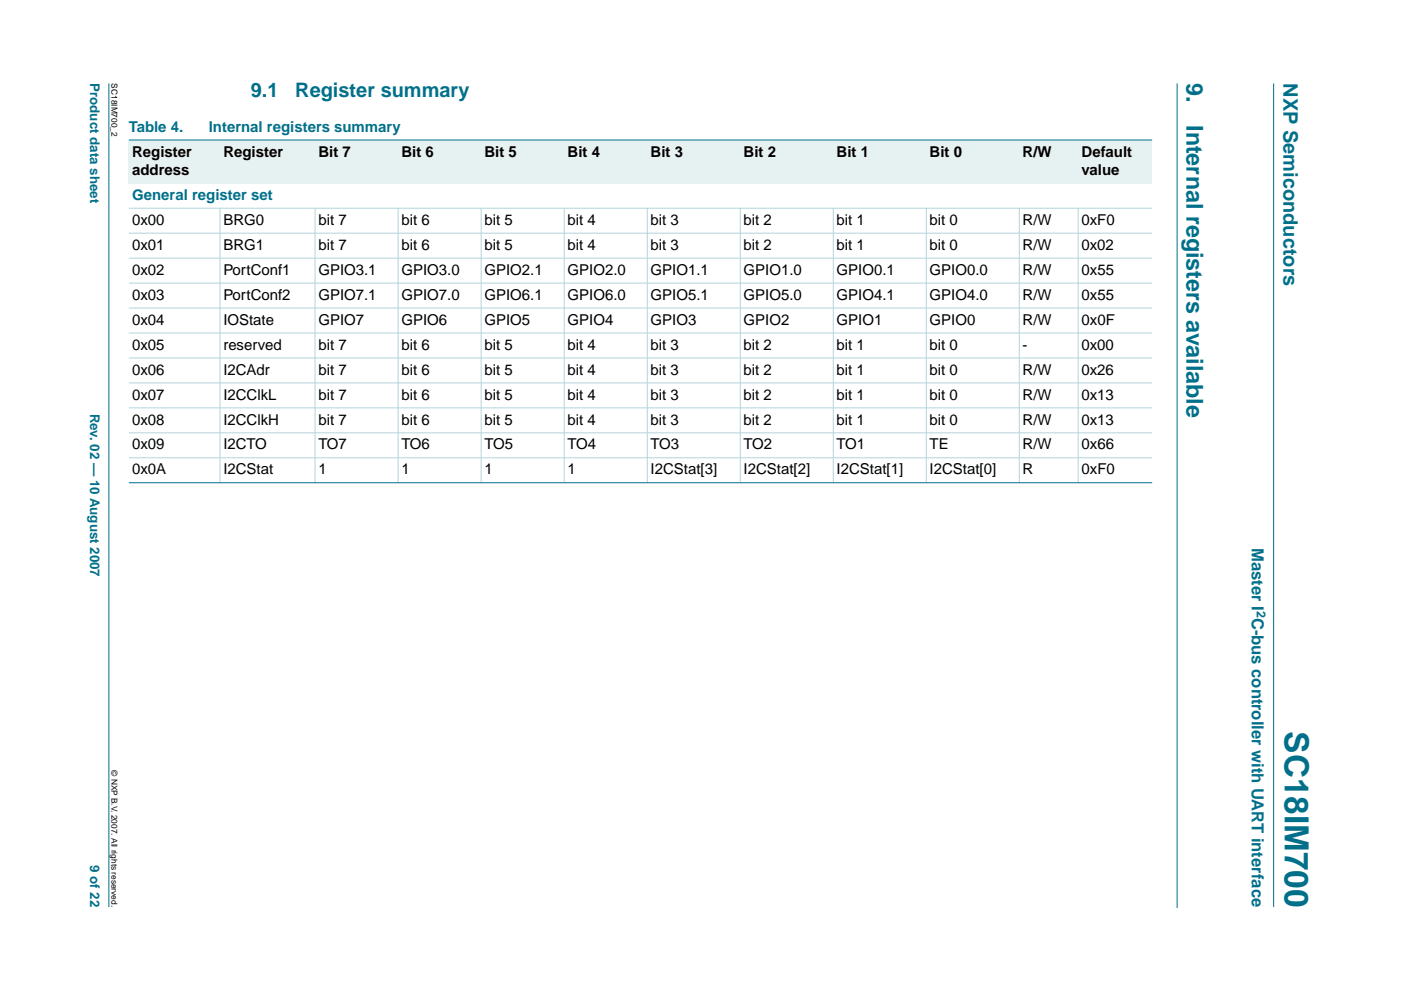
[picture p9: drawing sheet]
<svg xmlns="http://www.w3.org/2000/svg" width="297mm" height="210mm" viewBox="0 0 297 210" stroke-linecap="round" stroke-linejoin="round" font-family="sans-serif">
<defs><g id="words">
<text font-size="7.1" fill="#00708a" x="272.4" y="155.1" transform="rotate(90 272.4 155.1)">SC18IM700</text>
<g font-size="4.9" fill="#00708a">
<text x="251.6" y="17.7" transform="rotate(90 251.6 17.7)">9.</text>
<text x="251.6" y="26.5" transform="rotate(90 251.6 26.5)">Internal registers available</text>
</g>
<g font-size="4.2" fill="#00708a">
<text x="272.2" y="17.7" transform="rotate(90 272.2 17.7)">NXP Semiconductors</text>
<text x="53.2" y="20.5">9.1</text>
<text x="62.6" y="20.5">Register summary</text>
</g>
<text font-size="3.5" fill="#00708a" x="265.4" y="116.2" transform="rotate(90 265.4 116.2)">Master I C-bus controller with UART interface</text>
<g font-size="3.2" fill="#00708a">
<text x="27.3" y="27.9">Table 4.</text>
<text x="44.3" y="27.9">Internal registers summary</text>
<text x="28" y="42.4">General register set</text>
</g>
<g font-size="3.2">
<text x="28" y="33.2">Register</text>
<text x="47.4" y="33.2">Register</text>
<text x="67.5" y="33.2">Bit 7</text>
<text x="85.1" y="33.2">Bit 6</text>
<text x="102.7" y="33.2">Bit 5</text>
<text x="120.3" y="33.2">Bit 4</text>
<text x="137.9" y="33.2">Bit 3</text>
<text x="157.7" y="33.2">Bit 2</text>
<text x="177.4" y="33.2">Bit 1</text>
<text x="197.1" y="33.2">Bit 0</text>
<text x="216.8" y="33.2">R/W</text>
<text x="229.3" y="33.2">Default</text>
<text x="28" y="37.1">address</text>
<text x="229.3" y="37.1">value</text>
<text x="28" y="47.7">0x00</text>
<text x="47.4" y="47.7">BRG0</text>
<text x="67.5" y="47.7">bit 7</text>
<text x="85.1" y="47.7">bit 6</text>
<text x="102.7" y="47.7">bit 5</text>
<text x="120.3" y="47.7">bit 4</text>
<text x="137.9" y="47.7">bit 3</text>
<text x="157.7" y="47.7">bit 2</text>
<text x="177.4" y="47.7">bit 1</text>
<text x="197.1" y="47.7">bit 0</text>
<text x="216.8" y="47.7">R/W</text>
<text x="229.3" y="47.7">0xF0</text>
<text x="28" y="53">0x01</text>
<text x="47.4" y="53">BRG1</text>
<text x="67.5" y="53">bit 7</text>
<text x="85.1" y="53">bit 6</text>
<text x="102.7" y="53">bit 5</text>
<text x="120.3" y="53">bit 4</text>
<text x="137.9" y="53">bit 3</text>
<text x="157.7" y="53">bit 2</text>
<text x="177.4" y="53">bit 1</text>
<text x="197.1" y="53">bit 0</text>
<text x="216.8" y="53">R/W</text>
<text x="229.3" y="53">0x02</text>
<text x="28" y="58.3">0x02</text>
<text x="47.4" y="58.3">PortConf1</text>
<text x="67.5" y="58.3">GPIO3.1</text>
<text x="85.1" y="58.3">GPIO3.0</text>
<text x="102.7" y="58.3">GPIO2.1</text>
<text x="120.3" y="58.3">GPIO2.0</text>
<text x="138" y="58.3">GPIO1.1</text>
<text x="157.7" y="58.3">GPIO1.0</text>
<text x="177.4" y="58.3">GPIO0.1</text>
<text x="197.1" y="58.3">GPIO0.0</text>
<text x="216.8" y="58.3">R/W</text>
<text x="229.3" y="58.3">0x55</text>
<text x="28" y="63.5">0x03</text>
<text x="47.4" y="63.5">PortConf2</text>
<text x="67.5" y="63.5">GPIO7.1</text>
<text x="85.1" y="63.5">GPIO7.0</text>
<text x="102.7" y="63.5">GPIO6.1</text>
<text x="120.3" y="63.5">GPIO6.0</text>
<text x="138" y="63.5">GPIO5.1</text>
<text x="157.7" y="63.5">GPIO5.0</text>
<text x="177.4" y="63.5">GPIO4.1</text>
<text x="197.1" y="63.5">GPIO4.0</text>
<text x="216.8" y="63.5">R/W</text>
<text x="229.3" y="63.5">0x55</text>
<text x="28" y="68.8">0x04</text>
<text x="47.4" y="68.8">IOState</text>
<text x="67.5" y="68.8">GPIO7</text>
<text x="85.1" y="68.8">GPIO6</text>
<text x="102.7" y="68.8">GPIO5</text>
<text x="120.3" y="68.8">GPIO4</text>
<text x="138" y="68.8">GPIO3</text>
<text x="157.7" y="68.8">GPIO2</text>
<text x="177.4" y="68.8">GPIO1</text>
<text x="197.1" y="68.8">GPIO0</text>
<text x="216.8" y="68.8">R/W</text>
<text x="229.3" y="68.8">0x0F</text>
<text x="28" y="74.1">0x05</text>
<text x="47.4" y="74.1">reserved</text>
<text x="67.5" y="74.1">bit 7</text>
<text x="85.1" y="74.1">bit 6</text>
<text x="102.7" y="74.1">bit 5</text>
<text x="120.3" y="74.1">bit 4</text>
<text x="137.9" y="74.1">bit 3</text>
<text x="157.7" y="74.1">bit 2</text>
<text x="177.4" y="74.1">bit 1</text>
<text x="197.1" y="74.1">bit 0</text>
<text x="216.8" y="74.1">-</text>
<text x="229.3" y="74.1">0x00</text>
<text x="28" y="79.4">0x06</text>
<text x="47.4" y="79.4">I2CAdr</text>
<text x="67.5" y="79.4">bit 7</text>
<text x="85.1" y="79.4">bit 6</text>
<text x="102.7" y="79.4">bit 5</text>
<text x="120.3" y="79.4">bit 4</text>
<text x="137.9" y="79.4">bit 3</text>
<text x="157.7" y="79.4">bit 2</text>
<text x="177.4" y="79.4">bit 1</text>
<text x="197.1" y="79.4">bit 0</text>
<text x="216.8" y="79.4">R/W</text>
<text x="229.3" y="79.4">0x26</text>
<text x="28" y="84.7">0x07</text>
<text x="47.4" y="84.7">I2CClkL</text>
<text x="67.5" y="84.7">bit 7</text>
<text x="85.1" y="84.7">bit 6</text>
<text x="102.7" y="84.7">bit 5</text>
<text x="120.3" y="84.7">bit 4</text>
<text x="137.9" y="84.7">bit 3</text>
<text x="157.7" y="84.7">bit 2</text>
<text x="177.4" y="84.7">bit 1</text>
<text x="197.1" y="84.7">bit 0</text>
<text x="216.8" y="84.7">R/W</text>
<text x="229.3" y="84.7">0x13</text>
<text x="28" y="90">0x08</text>
<text x="28" y="95.3">0x09</text>
<text x="47.4" y="90">I2CClkH</text>
<text x="47.4" y="95.3">I2CTO</text>
<text x="67.5" y="90">bit 7</text>
<text x="67.5" y="95.3">TO7</text>
<text x="85.1" y="90">bit 6</text>
<text x="85.1" y="95.3">TO6</text>
<text x="102.7" y="90">bit 5</text>
<text x="102.7" y="95.3">TO5</text>
<text x="120.3" y="90">bit 4</text>
<text x="120.3" y="95.3">TO4</text>
<text x="137.9" y="90">bit 3</text>
<text x="138" y="95.3">TO3</text>
<text x="157.7" y="90">bit 2</text>
<text x="157.7" y="95.3">TO2</text>
<text x="177.4" y="90">bit 1</text>
<text x="177.4" y="95.3">TO1</text>
<text x="197.1" y="90">bit 0</text>
<text x="197.1" y="95.3">TE</text>
<text x="216.8" y="90">R/W</text>
<text x="216.8" y="95.3">R/W</text>
<text x="229.3" y="90">0x13</text>
<text x="229.3" y="95.3">0x66</text>
<text x="28" y="100.6">0x0A</text>
<text x="47.4" y="100.6">I2CStat</text>
<text x="67.5" y="100.6">1</text>
<text x="85.1" y="100.6">1</text>
<text x="102.7" y="100.6">1</text>
<text x="120.3" y="100.6">1</text>
<text x="138" y="100.6">I2CStat[3]</text>
<text x="157.7" y="100.6">I2CStat[2]</text>
<text x="177.4" y="100.6">I2CStat[1]</text>
<text x="197.1" y="100.6">I2CStat[0]</text>
<text x="216.8" y="100.6">R</text>
<text x="229.3" y="100.6">0xF0</text>
</g>
<g font-size="2.8" fill="#00708a">
<text x="19.1" y="17.7" transform="rotate(90 19.1 17.7)">Product data sheet</text>
<text x="19.1" y="87.7" transform="rotate(90 19.1 87.7)">Rev. 02 — 10 August 2007</text>
<text x="19.1" y="183.4" transform="rotate(90 19.1 183.4)">9 of 22</text>
</g>
<text font-size="2.6" fill="#00708a" x="266.5" y="129.5" transform="rotate(90 266.5 129.5)">2</text>
<g font-size="1.8">
<text x="23.7" y="17.7" transform="rotate(90 23.7 17.7)">SC18IM700_2</text>
<text x="23.7" y="163.3" transform="rotate(90 23.7 163.3)">© NXP B.V. 2007. All rights reserved.</text>
</g>
</g></defs>
<g fill="#00708a" stroke="#00708a" stroke-width=".21">
<path d="M23.1 17.7v174.6z"/>
<path d="M270 17.7v174.6z"/>
</g>
<path d="M249.6 17.7v174.7" fill="none" stroke="#00708a" stroke-width=".21"/>
<g fill="#e6f2f2">
<path d="M27.3 29.7h19.3v9.2h-19.3z" fill-rule="evenodd"/>
<path d="M46.6 29.7h20.2v9.2h-20.2z" fill-rule="evenodd"/>
<path d="M66.8 29.7h17.6v9.2h-17.6z" fill-rule="evenodd"/>
<path d="M84.4 29.7h17.6v9.2h-17.6z" fill-rule="evenodd"/>
<path d="M102 29.7h17.6v9.2h-17.6z" fill-rule="evenodd"/>
<path d="M119.6 29.7h17.6v9.2h-17.6z" fill-rule="evenodd"/>
<path d="M137.2 29.7h19.8v9.2h-19.8z" fill-rule="evenodd"/>
<path d="M157 29.7h19.7v9.2h-19.7z" fill-rule="evenodd"/>
<path d="M176.7 29.7h19.7v9.2h-19.7z" fill-rule="evenodd"/>
<path d="M196.4 29.7h19.7v9.2h-19.7z" fill-rule="evenodd"/>
<path d="M216.1 29.7h12.5v9.2h-12.5z" fill-rule="evenodd"/>
<path d="M228.6 29.7h15.7v9.2h-15.7z" fill-rule="evenodd"/>
</g>
<g fill="#b3d4db" stroke="#b3d4db" stroke-width=".21">
<path d="M46.6 44.1v58.3z"/>
<path d="M66.8 44.1v58.3z"/>
<path d="M84.4 44.1v58.3z"/>
<path d="M102 44.1v58.3z"/>
<path d="M119.6 44.1v58.3z"/>
<path d="M137.2 44.1v58.3z"/>
<path d="M157 44.1v58.3z"/>
<path d="M176.7 44.1v58.3z"/>
<path d="M196.4 44.1v58.3z"/>
<path d="M216.1 44.1v58.3z"/>
<path d="M228.6 44.1v58.3z"/>
<path d="M27.3 44.1h217z"/>
<path d="M27.3 49.4h217z"/>
<path d="M27.3 54.7h217z"/>
<path d="M27.3 60h217z"/>
<path d="M27.3 65.3h217z"/>
<path d="M27.3 70.6h217z"/>
<path d="M27.3 75.9h217z"/>
<path d="M27.3 81.2h217z"/>
<path d="M27.3 86.5h217z"/>
<path d="M27.3 91.8h217z"/>
<path d="M27.3 97.1h217z"/>
</g>
<g fill="#00708a" stroke="#00708a" stroke-width=".21">
<path d="M27.3 29.7h217z"/>
<path d="M27.3 102.4h217z"/>
</g>
<use href="#words"/>
</svg>
